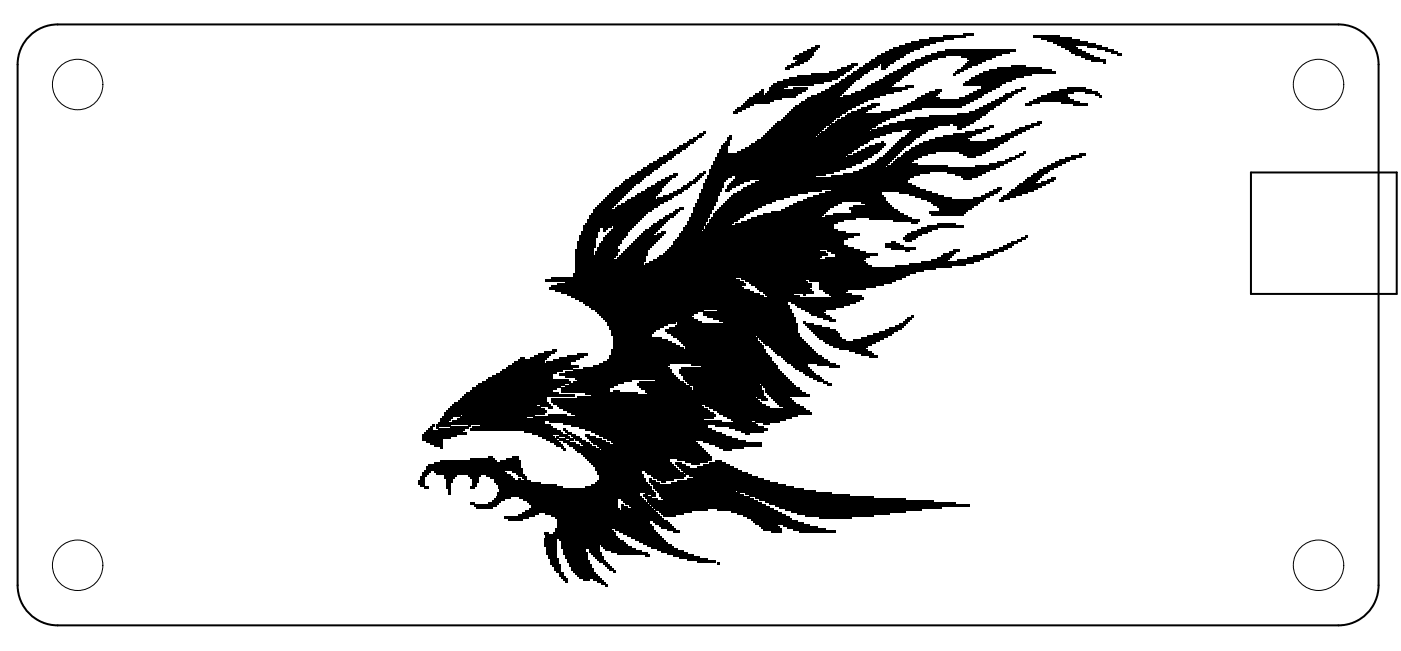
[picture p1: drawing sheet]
<svg xmlns="http://www.w3.org/2000/svg" width="89mm" height="41mm" viewBox="0 0 89 41" stroke-linecap="round" stroke-linejoin="round" font-family="sans-serif">
<g fill="none" stroke="#000" stroke-width=".13">
<path d="M2.1 2.1l.4-.3 .6-.2 .6-.1h81.2a2.54 2.54 0 0 1 2.6 2.6v33a2.54 2.54 0 0 1-2.6 2.5h-81.2a2.54 2.54 0 0 1-2.6-2.5v-33a2.54 2.54 0 0 1 1-2zM34.6 17.8h12.3M34.8 18.3h12.4M35 18.2h12M35 17.7h11.6M35.2 18.4h12.3M35.3 18.1h12M35.6 18.6h12.2M35.9 17.9h11.3M36 18.7h12.2M36.2 18.8h12.2M36.4 17.6h21"/>
<path d="M36.4 17.4h21.3M36.5 18.9h18.3M36.5 17.3h21.6M36.5 17.2h22.1M36.5 17h22.8M36.5 16.9h18.8M36.5 16.8h4.3M36.5 16.7h4.3M36.5 16.5h4.4M36.5 16.4h2.4M36.5 16.3h2.5M36.7 19.1h17.8"/>
<path d="M37 19.2h12.9M37.1 19.3h12.8M37.1 14.2h3.2M37.2 14.1h3.2M37.2 14h3.4M37.4 19.5h12.7M37.4 13.9h3.3M37.4 13.7h3.4M37.5 19.6h12.6M37.5 13.6h3.4M37.6 13.5h3.5M37.6 13.4h3.7"/>
<path d="M37.8 19.7h6.8M37.9 19.8h6.3M38 20h6M39 13.2h2.4M39.2 13.1h2.5M39.4 13h2.4M39.7 12.9h2.4M39.8 12.7h2.5M40.9 16.8h14.1M41.2 16.7h13.7M41.4 16.5h13.4M41.7 16.4h10.3"/>
<path d="M41.8 16.3h10.3M42.1 16.2h10.4M42.2 16h10.2M42.3 15.9h9.7M42.5 15.8h11.6M42.6 15.6h11.2M42.7 15.5h10.8M42.7 15.4h10.8M42.8 15.3h10.7M43 15.1h10.8M43.1 15h11M43.1 14.9h11.4"/>
<path d="M43.2 14.8h10.4M44.6 20h5.7M44.6 19.8h5.6M44.6 14.6h8.5M44.7 14.5h8.2M44.7 14.4h8.2M45 11.1h7.4M45 10.9h7.9M45 10.8h8.3M45.1 10.7h8.5M45.1 10.6h8.9M45.3 13.6h2"/>
<path d="M45.3 10.4h9M45.3 10.3h9.3M45.4 13.5h2.1M45.4 10.2h9.4M45.4 10.1h9.6M45.5 19.7h4.7M45.5 13.4h2.3M45.5 9.9h8.1M45.5 9.8h8.3M45.6 13.2h2.4M45.8 13.1h2.5M45.9 13h2.7"/>
<path d="M46 12.9h2.9M46.1 12.7h3.1M46.3 12.6h3.4M46.4 12.5h3.7M46.5 12.3h4.1M46.6 14.2h6.3M46.6 11.3h11.1M46.6 11.2h5.1M46.8 12.2h4.4M46.8 9.7h7.2M47 17.7h10.2M47 14.1h6.1"/>
<path d="M47 12.1h5.1M47 9.6h7.1M47.2 12h11.1M47.3 17.8h3.8M47.3 9.4h7.1M47.4 14h6.1M47.4 11.8h10.7M47.5 17.9h3.7M47.5 9.3h7M47.5 6.2h2.1M47.7 18.1h3.8M47.7 13.9h6.6"/>
<path d="M47.7 11.7h10.1M47.7 9.2h7.1M47.8 6.1h2.7M47.9 18.2h3.6M47.9 11.6h9.7M47.9 9h7.1M48 18.3h3.3M48 13.7h4.1M48 8.9h7.2M48.2 18.4h3.3M48.2 11.5h9.4M48.3 8.8h7.1"/>
<path d="M48.4 18.6h3.2M48.4 13.6h3.8M48.4 8.7h3.3M48.6 8.5h3.3M48.6 6h2M48.7 18.8h2M48.7 8.4h3.3M48.7 5.9h2.1M48.8 8.3h3.3M48.8 5.7h2.3M48.9 13.5h3.5M48.9 8.2h3.3"/>
<path d="M49.1 8h3.3M49.1 5.4h2.5M49.2 7.9h3.4M49.3 7.8h3.4M49.3 5.2h2.9M49.6 13.4h2.9M49.6 7.6h3.3M49.7 7.5h3.3M49.7 5.1h3M49.8 13.2h2.8M49.8 7.4h3.5M49.9 7.3h3.5"/>
<path d="M50.1 13.1h2.8M50.1 7.1h3.5M50.1 5h3M50.2 19.2h4.1M50.2 7h3.6M50.3 13h2.8M50.3 6.9h3.7M50.5 19.3h3.4M50.5 6.8h3.8M50.6 19.5h2.9M50.6 12.9h2.8M50.6 4.9h2.7"/>
<path d="M50.7 6.6h3.8M50.8 19.6h2.2M50.8 6.5h4M51 12.7h5.2M51.1 6.4h3.9M51.2 12.6h5M51.2 6.2h4.2M51.3 17.8h5.5M51.5 4.7h2M51.6 12.5h4.4M51.9 8.7h3.9M52 18.3h2.9"/>
<path d="M52 18.2h3.5M52 18.1h4M52 17.9h4.6M52 12.3h3.9M52 8.5h4.2M52.1 8.4h4.5M52.4 16.4h2.5M52.4 13.7h5.2M52.4 12.2h3.5M52.4 8.3h2.8M52.5 15.9h2M52.5 8.2h2.8"/>
<path d="M52.6 8h2.9M52.7 16h2.2M52.7 12.1h6M52.7 11.2h5.3M52.7 7.9h3M52.9 13.6h4.4M53 16.3h2.2M53 16.2h2.7M53 7.8h2.9M53.1 7.6h3.1M53.4 7.5h3M53.5 11.1h4.8"/>
<path d="M53.5 6.1h2.3M53.6 7.4h3.2M53.8 7.3h3.3M53.9 13.2h2.8M54 13.5h3.1M54 13.4h2.9M54 6h2.2M54.1 13.1h2.5M54.1 10.9h4.9M54.3 5.9h2.4M54.5 10.8h8.3M54.6 5.7h2.6"/>
<path d="M54.8 10.7h8.4M54.9 5.6h2.7M55.2 13.9h2.6M55.7 8.2h3.5M56 8h3.5M56.3 10.6h3.8M56.4 7.9h3.8M56.8 16.9h3.6M56.9 7.8h4.9M57.1 12.2h2M57.3 6.8h3.7M57.4 7.6h4.5"/>
<path d="M57.6 6.6h3.7M57.7 16.8h3.6M57.7 9.6h5.1M57.8 9.4h5.2M57.8 6.5h3.7M58.1 9.3h5.2M58.1 7.5h4M58.1 6.4h3.7M58.3 9.2h5.1M58.5 16.7h3.3M58.6 9h5.1M58.8 14.4h2.3"/>
<path d="M58.8 12.7h3.6M59 13.5h2.3M59 8.9h2.5M59 7.4h3.3M59.1 13.6h2M59.1 12.9h3M59.1 3.5h4.4M59.2 13h2.8M59.3 8.8h2.1M59.5 13.1h2.3M59.5 3.3h4.5M59.6 13.2h2"/>
<path d="M60 3.2h4.4M60.1 10.9h2.4M61 3.6h2.2M61.1 5.4h2.4M61.3 5.2h2.5M61.5 5.1h2.7M61.6 5h2.8M61.9 4.9h3M62.1 4.7h3.3M62.4 4.6h4.6M62.8 4.5h3.9M63.3 4.3h2.8"/>
<path d="M65.6 6.4h2.5M65.8 6.2h2.1M66.5 2.6h2M66.8 2.7h2.2M67.1 2.8h2.4M67.2 5.7h2.1M79.4 10.9h9.2v7.7h-9.2zM26.8 27.6h2.2M27 27.5h2.6M27.1 29.7h6.1M27.1 29.6h6M27.1 27.3h2.3"/>
<path d="M27.2 29.5h5.9M27.6 29.9h4.4M27.6 29.4h5.5M27.7 30h4.5M27.9 26.8h6.7M28 29.2h3.5M28.2 26.2h6.4M28.4 26.1h6.3M28.5 25.9h6.1M28.6 25.8h5.7M28.7 26.7h5.9M28.7 25.7h5.4"/>
<path d="M28.9 25.6h5.9M29 26.6h15.6M29.1 25.4h5.6M29.2 26.4h4.2M29.2 25.3h5.5M29.4 26.3h4.5M29.4 25.2h5.3M29.5 25h7M29.6 24.9h5.9M29.9 27.2h5.4M29.9 24.8h5.2M30 27.1h5.1"/>
<path d="M30 24.7h5.3M30.3 24.5h5.3M30.4 24.4h5.5M30.5 26.9h4.5M30.6 24.3h5.6M30.9 24.2h5.2M31 24h4.1M31.3 23.9h3.8M31.4 30.5h2.3M31.5 31.4h9.1M31.5 31.3h9.1M31.5 30.6h2.8"/>
<path d="M31.5 23.8h3.6M31.7 31.1h9.7M31.7 31h9.6M31.7 30.9h4M31.7 30.8h3.6M31.8 23.6h3.5M31.9 23.5h3.8M32.2 23.4h4.2M32.3 23.3h4.4M32.6 23.1h3.6M32.9 31.5h7.8M33.2 31.6h6"/>
<path d="M33.3 32.4h8.3M33.3 27.3h2.3M33.4 31.8h5.8M33.6 32.3h5.7M33.6 31.9h5.6M33.7 32.2h5.5M33.7 32h5.5M33.8 26.4h11.5M34.6 34.1h4.6M34.6 33.9h4.4M34.6 32.5h7.1M34.8 26.7h11"/>
<path d="M35 32.7h6.8M35 25.4h13.2M35 25.3h13M35.1 33.8h3.9M35.1 25.6h13.2M35.2 33.7h3.7M35.2 33.6h3.6M35.2 32.8h6.7M35.3 33.4h6.1M35.3 33.3h6M35.3 33.2h5.9M35.3 33h5.9"/>
<path d="M35.3 32.9h6.8M35.3 25.7h9.2M35.5 34.2h3.8M35.5 25.8h9.1M35.5 23.8h7.2M35.6 34.7h2.4M35.6 34.6h2.4M35.6 34.4h4.1M35.6 34.3h3.9M35.6 24.8h3M35.6 24.7h3M35.7 26.8h12.2"/>
<path d="M35.7 25.9h9.2M35.9 24.5h3M35.9 23.9h6.9M35.9 23.6h6.7M36 26.1h9M36.1 24.4h3.1M36.2 26.9h8.7M36.2 26.2h9.1M36.4 24.3h3.1M36.4 23.5h6.2M36.5 26.3h8.9M36.5 24h6.5"/>
<path d="M36.6 28.6h8.1M36.6 25.2h11.3M36.6 24.2h3.4M36.7 27.1h8.2M36.9 28.7h8M37 28.9h8M37 23.4h5.5M37.1 30.9h4.2M37.1 29h8M37.1 27.2h8M37.1 24.9h3.3M37.2 29.1h5.3"/>
<path d="M37.4 29.2h5.1M37.5 30.8h3.7M37.5 29.4h5.1M37.5 27.3h7.9M37.5 25h10.9M37.6 29.5h5.1M37.6 23.3h4.7M37.8 30.6h3.3M37.8 29.7h5.2M37.8 29.6h5M37.8 27.5h8M37.9 30.5h3"/>
<path d="M37.9 30h2.8M37.9 29.9h2.8M37.9 28.2h6.5M38 30.4h2.9M38 30.3h2.8M38 30.1h2.8M38 28.3h6.5M38 27.6h8M38 23.1h4.5M38.1 28.5h6.5M38.1 20.1h5.8M38.3 27.7h8.1"/>
<path d="M38.3 23h10.8M38.3 20.2h5.7M38.4 20.3h5.8M38.5 27.8h8.3M38.5 22.9h10.4M38.5 20.6h3.8M38.5 20.5h4.3M38.6 22.8h10.3M38.6 22.6h10.2M38.6 20.9h3.2M38.6 20.7h3.5M38.8 28h5.3"/>
<path d="M38.8 22.5h9.9M38.8 22.4h9.8M38.8 22.3h9.8M38.8 21.2h2.5M38.8 21.1h2.6M38.8 21h2.8M38.9 28.1h5.3M38.9 22.1h4.4M38.9 22h4.2M38.9 21.9h3.9M38.9 21.7h3.7M38.9 21.6h3.4"/>
<path d="M38.9 21.5h3M38.9 21.4h2.4M39 33.6h2.4M39.3 33.7h2.3M39.4 32.3h2M39.5 33.8h2.2M39.8 33.9h2M40.4 24.4h3.1M40.6 24.5h3.1M40.6 24.3h2.7M40.7 24.7h3.2M40.9 29.9h2.2"/>
<path d="M40.9 24.8h7.5M41.1 31.8h6.9M41.1 30h2.2M41.1 24.9h7.3M41.2 31.9h7.1M41.3 32h7.3M41.3 30.1h2.2M41.4 32.2h7.4M41.4 30.9h8.9M41.4 30.8h8.4M41.6 32.3h3.3M41.6 31h9.4"/>
<path d="M41.7 31.1h4.9M41.8 32.4h2.1M41.8 31.4h5.4M41.8 31.3h5.1M41.9 31.5h5.6M42.1 31.6h5.7M42.2 21h8.4M42.3 21.1h8.3M42.5 20.9h8.1M42.6 30.6h6.7M42.6 21.2h8.1M42.7 21.4h5.2"/>
<path d="M42.8 20.7h7.8M43 30.5h5.8M43 29.1h2.1M43 21.5h5M43 20.6h7.6M43.1 23.6h6.5M43.1 23.5h6.3M43.1 21.6h4.9M43.2 29.7h3.6M43.2 23.8h6.5M43.2 23.4h6.1M43.2 21.7h5"/>
<path d="M43.3 29.9h3.7M43.3 24h6.6M43.3 23.9h6.5M43.3 21.9h5M43.5 30h3.9M43.5 24.2h6.6M43.5 22.1h4.9M43.5 22h4.9M43.6 30.4h4.8M43.6 24.3h6.6M43.7 30.1h4M43.7 24.4h4.5"/>
<path d="M43.9 23.1h5.3M44 30.3h4M44 24.7h4.3M44 24.5h4.3M44.2 29.6h2.3M44.5 23.3h4.8M44.6 28h2.7M44.7 25.7h3.9M44.9 20.1h5.4M45 28.1h3.3M45 25.8h3.8M45.3 25.9h5.8"/>
<path d="M45.3 20.2h5.2M45.4 28.2h2.9M45.4 26.9h2.6M45.5 32.3h3.6M45.5 26.1h5.8M45.6 26.2h5.9M45.6 20.3h4.9M45.9 26.3h4.7M45.9 20.5h4.6M46.1 26.4h4.1M46.3 27.1h2.1M46.4 32.4h2.9"/>
<path d="M46.4 26.6h3.4M46.6 27.2h2.1M46.8 32.5h2.8M46.8 31.1h4.9M47.2 32.7h2.6M47.3 31.3h5.4M47.4 32.8h2.7M47.5 31.4h6.4M47.7 32.9h2.5M47.8 33h2.8M47.9 33.2h3.1M47.9 31.5h7.5"/>
<path d="M48 21.4h2.7M48.2 31.6h9.2M48.2 21.5h2.6M48.3 24.4h2M48.3 21.6h2.7M48.4 24.5h2.1M48.4 21.7h2.7M48.6 31.8h10.6M48.6 24.8h2.2M48.6 24.7h2.1M48.6 21.9h2.6M48.7 24.9h2.4"/>
<path d="M48.8 31.9h11.8M48.8 25h2.5M48.8 22h2.5M48.9 22.1h2.6M49.1 22.3h2.5M49.2 32h12.3M49.2 22.4h2.5M49.3 22.5h2.6M49.4 32.2h10.3M49.6 22.6h2.5M49.7 22.8h2.5M49.8 32.3h8.7"/>
<path d="M49.8 22.9h2.7M49.9 23h2.7M50.2 32.4h7.2M50.3 33.6h2.1M50.6 32.5h5.8M50.7 33.7h2.3M51.1 32.7h4.3M52 32.8h2M52.4 21.7h3.1M52.6 21.9h2.7M52.9 22h2.1"/>
</g>
<g fill="#000">
<path d="M36.5 16.1h1.1v.1h-1.1zM36.5 16h1.1v.1h-1.1zM36.5 15.8h1.1v.2h-1.1zM36.6 15.7h1v.1h-1zM36.6 15.6h1.2v.1h-1.2zM36.6 15.5h1.2v.1h-1.2zM36.6 15.3h1.2v.2h-1.2zM36.7 15.2h1.1v.1h-1.1zM36.7 15.1h1.1v.1h-1.1zM36.7 14.9h1.2v.2h-1.2zM36.9 14.8h1v.1h-1zM36.9 14.7h1v.1h-1z"/>
<path d="M37 14.6h1v.1h-1zM37 14.4h1v.2h-1zM37 14.3h1.8v.1h-1.8zM37.8 16.1h1.4v.1h-1.4zM37.8 16h1.4v.1h-1.4zM37.8 13.2h1v.1h-1zM37.9 15.8h1.4v.2h-1.4zM37.9 15.7h1.3v.1h-1.3zM37.9 13h1v.2h-1zM38 15.6h1.2v.1h-1.2zM38 15.5h1.3v.1h-1.3zM38 12.9h1v.1h-1z"/>
<path d="M38.1 15.3h1.3v.2h-1.3zM38.1 12.8h1.1v.1h-1.1zM38.3 15.2h1.1v.1h-1.1zM38.3 15.1h1.2v.1h-1.2zM38.3 14.6h.1v.1h-.1zM38.3 14.4h.2v.2h-.2zM38.3 12.7h1v.1h-1zM38.4 14.9h1.3v.2h-1.3zM38.4 12.5h1v.2h-1zM38.5 14.8h1.3v.1h-1.3zM38.5 12.4h1v.1h-1zM38.6 14.7h1.2v.1h-1.2z"/>
<path d="M38.6 12.3h1.1v.1h-1.1zM38.8 14.6h1.1v.1h-1.1zM38.8 12.2h1v.1h-1zM38.9 14.4h1.1v.2h-1.1zM38.9 14.3h1.3v.1h-1.3zM38.9 12h1v.2h-1zM39 11.9h1v.1h-1zM39.2 16.3h1.7v.2h-1.7zM39.3 16.2h1.6v.1h-1.6zM39.3 11.8h.9v.1h-.9zM39.4 16.1h1.7v.1h-1.7zM39.4 11.6h.9v.2h-.9z"/>
<path d="M39.5 16h1.6v.1h-1.6zM39.5 11.5h1.1v.1h-1.1zM39.7 15.8h1.4v.2h-1.4zM39.7 11.4h1v.1h-1zM39.8 15.7h1.4v.1h-1.4zM39.9 15.6h1.4v.1h-1.4zM39.9 11.3h.9v.1h-.9zM40 15.5h1.4v.1h-1.4zM40 12.5h1.6v.2h-1.6zM40 11.1h.9v.2h-.9zM40.2 15.3h1.4v.2h-1.4zM40.3 15.2h1.4v.1h-1.4z"/>
<path d="M40.3 12.4h1.3v.1h-1.3zM40.3 11h.9v.1h-.9zM40.4 15.1h1.4v.1h-1.4zM40.4 12.3h1.3v.1h-1.3zM40.4 10.9h.9v.1h-.9zM40.6 14.9h1.3v.2h-1.3zM40.7 14.8h.7v.1h-.7zM40.7 12.2h1.1v.1h-1.1zM40.7 10.8h.7v.1h-.7zM40.8 14.7h.8v.1h-.8zM40.8 10.6h.9v.2h-.9zM40.9 14.6h.8v.1h-.8z"/>
<path d="M40.9 12h1v.2h-1zM41.1 11.9h.8v.1h-.8zM41.1 10.5h.7v.1h-.7zM41.2 14.4h.6v.2h-.6zM41.2 10.4h.7v.1h-.7zM41.3 14.3h.6v.1h-.6zM41.3 11.8h.8v.1h-.8zM41.4 14.2h.7v.1h-.7zM41.4 10.2h.8v.2h-.8zM41.6 11.6h.6v.2h-.6zM41.7 14.8h.4v.1h-.4zM41.7 14.1h.5v.1h-.5z"/>
<path d="M41.7 12.5h.9v.2h-.9zM41.7 11.5h.6v.1h-.6zM41.7 10.1h.6v.1h-.6zM41.8 13.9h.5v.2h-.5zM41.8 10h.8v.1h-.8zM41.9 14.7h.3v.1h-.3zM41.9 11.4h.6v.1h-.6zM42.1 13.8h.4v.1h-.4zM42.1 12.4h.6v.1h-.6zM42.1 9.9h.6v.1h-.6zM42.2 13.7h.5v.1h-.5zM42.2 11.3h.4v.1h-.4z"/>
<path d="M42.3 9.7h.5v.2h-.5zM42.5 13.6h.3v.1h-.3zM42.5 12.3h.5v.1h-.5zM42.5 11.1h.3v.2h-.3zM42.5 9.6h.6v.1h-.6zM42.7 13.4h.3v.2h-.3zM42.7 12.2h.5v.1h-.5zM42.7 11h.3v.1h-.3zM42.7 9.5h.5v.1h-.5zM42.8 13.3h.3v.1h-.3zM43 12h.3v.2h-.3zM43 9.4h.5v.1h-.5z"/>
<path d="M43.1 13.2h.2v.1h-.2zM43.1 9.2h.5v.2h-.5zM43.2 11.9h.4v.1h-.4zM43.3 14.6h1.2v.1h-1.2zM43.3 14.4h1.3v.2h-1.3zM43.3 11.8h.4v.1h-.4zM43.3 9.1h.4v.1h-.4zM43.5 14.3h1.1v.1h-1.1zM43.6 14.2h1.1v.1h-1.1zM43.6 14.1h1.1v.1h-1.1zM43.6 11.6h.3v.2h-.3zM43.6 9h.4v.1h-.4z"/>
<path d="M43.7 13.9h1.2v.2h-1.2zM43.7 13.8h1.2v.1h-1.2zM43.7 11.5h.4v.1h-.4zM43.7 8.9h.4v.1h-.4zM43.9 13.7h1.1v.1h-1.1zM43.9 13.6h1.1v.1h-1.1zM44 13.4h1.1v.2h-1.1zM44 13.3h1.1v.1h-1.1zM44 13.2h1.3v.1h-1.3zM44 11.4h.2v.1h-.2zM44 8.7h.2v.2h-.2zM44.1 13h1.2v.2h-1.2z"/>
<path d="M44.1 12.9h1.3v.1h-1.3zM44.1 11.3h.3v.1h-.3zM44.2 12.8h1.2v.1h-1.2zM44.2 12.7h1.3v.1h-1.3zM44.2 11.1h.3v.2h-.3zM44.2 8.6h.3v.1h-.3zM44.4 12.5h1.1v.2h-1.1zM44.4 12.4h1.1v.1h-1.1zM44.4 12.3h1.2v.1h-1.2zM44.4 11h.2v.1h-.2zM44.4 8.5h.2v.1h-.2zM44.5 12.2h1.1v.1h-1.1z"/>
<path d="M44.5 12h1.3v.2h-1.3zM44.6 11.9h1.2v.1h-1.2zM44.6 11.8h1.3v.1h-1.3zM44.6 11.6h1.3v.2h-1.3zM44.6 10.9h.1v.1h-.1zM44.6 8.3h.1v.2h-.1zM44.7 11.5h1.2v.1h-1.2zM44.7 11.4h1.3v.1h-1.3zM44.9 14.2h1.5v.1h-1.5zM44.9 11.3h1.2v.1h-1.2zM44.9 11.1h1.5v.2h-1.5zM45 14.1h1.5v.1h-1.5z"/>
<path d="M45 13.9h1.8v.2h-1.8zM45.1 13.8h1.8v.1h-1.8zM45.3 13.7h1.9v.1h-1.9zM45.6 9.6h.5v.1h-.5zM45.6 9.5h.5v.1h-.5zM45.8 9.4h.3v.1h-.3zM45.8 9.2h.3v.2h-.3zM45.9 9.1h.4v.1h-.4zM46 12h.3v.2h-.3zM46 9h.3v.1h-.3zM46.1 11.9h.3v.1h-.3zM46.1 11.8h.5v.1h-.5z"/>
<path d="M46.1 8.9h.2v.1h-.2zM46.1 8.7h.3v.2h-.3zM46.3 11.6h.6v.2h-.6zM46.3 8.6h.1v.1h-.1zM46.4 11.5h.8v.1h-.8zM46.5 11.4h1v.1h-1zM46.5 7.1h.3v.1h-.3zM46.6 6.9h.4v.2h-.4zM46.8 6.8h.5v.1h-.5zM47 6.7h.5v.1h-.5zM47.2 6.6h.6v.1h-.6zM47.3 6.4h1.5v.2h-1.5z"/>
<path d="M47.4 6.3h1.7v.1h-1.7zM47.9 5.9h.5v.2h-.5zM48.2 5.8h.2v.1h-.2zM48.3 5.7h.1v.1h-.1zM48.6 18.6h1.7v.2h-1.7zM48.8 5.5h.9v.2h-.9zM48.9 5.4h1v.1h-1zM49.8 4.3h.3v.1h-.3zM49.9 4.2h.4v.1h-.4zM50.2 4h.5v.2h-.5zM50.3 5.5h.9v.2h-.9zM50.3 3.6h1v.2h-1z"/>
<path d="M50.5 3.9h.5v.1h-.5zM50.5 3.5h1v.1h-1zM50.6 3.8h.6v.1h-.6zM50.7 3.4h.9v.1h-.9zM51 18.6h.1v.2h-.1zM51 3.3h.6v.1h-.6zM51.1 19.6h1.3v.2h-1.3zM51.2 3.1h.5v.2h-.5zM51.3 19.8h.9v.1h-.9zM51.5 6.1h1.8v.1h-1.8zM51.5 3h.4v.1h-.4zM51.7 2.9h.3v.1h-.3z"/>
<path d="M51.9 5.9h1.5v.2h-1.5zM52.1 5.8h1.4v.1h-1.4zM52.2 18.4h1.6v.1h-1.6zM52.4 18.5h1.2v.1h-1.2zM52.4 5.7h1.2v.1h-1.2zM52.6 18.6h1.4v.2h-1.4zM52.6 5.5h1.2v.2h-1.2zM52.6 4.5h1v.2h-1zM52.7 18.8h1.9v.1h-1.9zM52.7 5.4h1.2v.1h-1.2zM53 5.3h1v.1h-1zM53.1 4.4h.8v.1h-.8z"/>
<path d="M53.3 5.2h.8v.1h-.8zM53.4 5h.9v.2h-.9zM53.4 4.3h.6v.1h-.6zM53.6 4.9h.9v.1h-.9zM53.8 9.9h1.5v.1h-1.5zM53.8 4.8h.8v.1h-.8zM53.8 4.2h.3v.1h-.3zM54 7.1h.9v.1h-.9zM54 4.7h.8v.1h-.8zM54 4h.4v.2h-.4zM54.1 9.7h1.3v.2h-1.3zM54.1 4.5h.9v.2h-.9z"/>
<path d="M54.4 9.6h1.3v.1h-1.3zM54.4 6.9h.6v.2h-.6zM54.4 4.4h.8v.1h-.8zM54.5 4.3h.9v.1h-.9zM54.6 12.8h1.7v.1h-1.7zM54.6 9.5h1.2v.1h-1.2zM54.6 6.8h.7v.1h-.7zM54.8 4.2h.9v.1h-.9zM54.9 12.9h1.5v.1h-1.5zM54.9 9.4h1v.1h-1zM54.9 4h.9v.2h-.9zM55 10.5h1.2v.1h-1.2z"/>
<path d="M55 6.7h.5v.1h-.5zM55 5.4h1.6v.1h-1.6zM55.2 9.2h.8v.2h-.8zM55.2 3.9h1.5v.1h-1.5zM55.3 10.4h1v.1h-1zM55.3 8.2h1.9v.1h-1.9zM55.3 6.6h.5v.1h-.5zM55.3 5.3h1.4v.1h-1.4zM55.3 3.8h1.5v.1h-1.5zM55.5 10.2h.9v.2h-.9zM55.5 9.1h.7v.1h-.7zM55.5 5.2h1.3v.1h-1.3z"/>
<path d="M55.5 3.6h1.6v.2h-1.6zM55.7 10.1h.9v.1h-.9zM55.7 3.5h1.6v.1h-1.6zM55.8 10h.9v.1h-.9zM55.8 5h1.3v.2h-1.3zM55.9 9h.1v.1h-.1zM55.9 7.1h1.5v.1h-1.5zM55.9 4.3h.3v.1h-.3zM55.9 4.2h.4v.1h-.4zM55.9 4h.5v.2h-.5zM55.9 3.4h1.5v.1h-1.5zM56 9.9h.8v.1h-.8z"/>
<path d="M56 4.9h1.2v.1h-1.2zM56.2 15.6h1.1v.1h-1.1zM56.2 15.5h.9v.1h-.9zM56.2 9.7h.7v.2h-.7zM56.2 4.8h1.1v.1h-1.1zM56.2 3.3h1.5v.1h-1.5zM56.3 9.6h.8v.1h-.8zM56.4 9.5h.8v.1h-.8zM56.4 4.7h1.2v.1h-1.2zM56.4 3.1h1.6v.2h-1.6zM56.6 15.7h1.5v.1h-1.5zM56.6 15.3h.2v.2h-.2z"/>
<path d="M56.6 10.4h1.6v.1h-1.6zM56.6 9.4h.7v.1h-.7zM56.6 6.9h1.2v.2h-1.2zM56.7 13.9h1.6v.2h-1.6zM56.7 10.2h1.1v.2h-1.1zM56.7 9.2h.7v.2h-.7zM56.7 4.5h1v.2h-1zM56.7 3h1.6v.1h-1.6zM56.8 10.1h1.2v.1h-1.2zM56.8 9.1h.9v.1h-.9zM56.9 10h1.3v.1h-1.3zM56.9 9h.9v.1h-.9z"/>
<path d="M56.9 4.4h1.1v.1h-1.1zM57.1 8.9h.9v.1h-.9zM57.1 6.8h1.4v.1h-1.4zM57.1 2.9h1.5v.1h-1.5zM57.2 9.9h1.3v.1h-1.3zM57.2 8.7h.9v.2h-.9zM57.2 4.3h.9v.1h-.9zM57.3 15.1h.8v.1h-.8zM57.3 9.7h1.5v.2h-1.5zM57.3 4.2h1v.1h-1zM57.4 15.8h.3v.2h-.3zM57.4 15.2h.4v.1h-.4z"/>
<path d="M57.4 14.9h.8v.2h-.8zM57.4 9.6h1.9v.1h-1.9zM57.4 8.6h.9v.1h-.9zM57.4 5.4h.6v.1h-.6zM57.4 2.8h1.6v.1h-1.6zM57.6 14.8h.9v.1h-.9zM57.6 8.5h.9v.1h-.9zM57.6 4h1v.2h-1zM57.7 12.3h1.8v.1h-1.8zM57.7 8.3h1v.2h-1zM57.8 14.7h1v.1h-1zM57.8 14.1h.4v.1h-.4z"/>
<path d="M57.8 8.2h1v.1h-1zM57.8 3.9h1v.1h-1zM57.8 2.6h1.5v.2h-1.5zM58.1 12.4h1.8v.1h-1.8zM58.1 3.8h1v.1h-1zM58.2 14.6h.9v.1h-.9zM58.2 6.2h1.4v.1h-1.4zM58.3 2.5h1.6v.1h-1.6zM58.5 14.4h1v.2h-1zM58.5 12.5h1.9v.2h-1.9zM58.5 6.1h.8v.1h-.8zM58.5 3.6h1v.2h-1z"/>
<path d="M58.7 5.9h.8v.2h-.8zM58.7 3.5h1.3v.1h-1.3zM59 5.8h.6v.1h-.6zM59 2.4h1.5v.1h-1.5zM59.1 16.5h1v.1h-1zM59.3 5.7h.4v.1h-.4zM59.5 16.3h.7v.2h-.7zM59.5 14.2h1.1v.1h-1.1zM59.6 13.3h1.8v.1h-1.8zM59.7 16.2h.7v.1h-.7zM59.9 16.1h.6v.1h-.6zM59.9 8.6h1.7v.1h-1.7z"/>
<path d="M59.9 2.2h1.4v.2h-1.4zM60.2 16h.4v.1h-.4zM60.5 15.8h.4v.2h-.4zM60.5 8.5h1.4v.1h-1.4zM60.5 7.8h1v.2h-1zM60.5 4.7h.1v.1h-.1zM60.6 11h1.7v.1h-1.7zM60.6 4.5h.3v.2h-.3zM60.7 16.5h1.4v.1h-1.4zM60.7 8.1h.3v.1h-.3zM60.7 8h.6v.1h-.6zM60.7 7.2h1.8v.1h-1.8z"/>
<path d="M60.7 4.4h.4v.1h-.4zM60.9 9.6h1.6v.1h-1.6zM60.9 6.2h1.1v.1h-1.1zM61 11.1h1v.2h-1zM61 4.3h.4v.1h-.4zM61.1 11.3h.5v.1h-.5zM61.1 9.7h1.2v.2h-1.2zM61.1 4.2h.5v.1h-.5zM61.1 2.1h.7v.1h-.7zM61.3 8.3h1v.2h-1zM61.3 6.1h1v.1h-1zM61.3 4h.7v.2h-.7z"/>
<path d="M61.4 16.3h1v.2h-1zM61.4 9.9h.5v.1h-.5zM61.4 3.9h.9v.1h-.9zM61.4 3.6h1.5v.2h-1.5zM61.5 7.1h1.1v.1h-1.1zM61.5 5.9h.9v.2h-.9zM61.5 3.8h1v.1h-1zM61.8 16.2h1v.1h-1zM61.8 12.5h.7v.2h-.7zM61.8 5.8h.8v.1h-.8zM61.9 10.5h1.5v.1h-1.5zM61.9 8.2h.6v.1h-.6z"/>
<path d="M61.9 6.9h.9v.2h-.9zM62 5.7h.9v.1h-.9zM62.1 6.8h.9v.1h-.9zM62.3 16.1h.7v.1h-.7zM62.3 12.4h.5v.1h-.5zM62.3 5.5h.9v.2h-.9zM62.3 5.4h1.1v.1h-1.1zM62.4 8.1h.4v.1h-.4zM62.4 6.7h.8v.1h-.8zM62.5 12.3h.5v.1h-.5zM62.6 16h.7v.1h-.7zM62.6 8.9h1.3v.1h-1.3z"/>
<path d="M62.6 6.6h.8v.1h-.8zM62.8 12.2h.5v.1h-.5zM62.8 10.4h.9v.1h-.9zM62.8 8h.2v.1h-.2zM62.9 6.4h.6v.2h-.6zM63 15.8h.7v.2h-.7zM63 12h.4v.2h-.4zM63.2 8.7h.8v.2h-.8zM63.2 6.3h.6v.1h-.6zM63.3 11.9h.2v.1h-.2zM63.3 10.2h.6v.2h-.6zM63.4 15.7h.5v.1h-.5z"/>
<path d="M63.4 12.7h.3v.1h-.3zM63.4 6.2h.5v.1h-.5zM63.5 12.5h.5v.2h-.5zM63.5 8.6h.8v.1h-.8zM63.7 15.6h.5v.1h-.5zM63.7 12.4h.7v.1h-.7zM63.7 6.1h.5v.1h-.5zM63.8 10.1h.4v.1h-.4zM63.8 8.5h.8v.1h-.8zM63.8 5.9h.5v.2h-.5zM63.9 15.5h.4v.1h-.4zM63.9 12.3h.9v.1h-.9z"/>
<path d="M64 12.2h1.2v.1h-1.2zM64 10h.4v.1h-.4zM64.2 15.3h.4v.2h-.4zM64.2 12h1.4v.2h-1.4zM64.2 8.3h.6v.2h-.6zM64.2 5.8h.4v.1h-.4zM64.2 4.2h.9v.1h-.9zM64.4 11.9h1.4v.1h-1.4zM64.4 9.9h.3v.1h-.3zM64.4 8.2h.7v.1h-.7zM64.4 5.7h.4v.1h-.4zM64.6 15.2h.2v.1h-.2z"/>
<path d="M64.6 11.8h1.5v.1h-1.5zM64.7 11.6h1.6v.2h-1.6zM64.7 9.7h.2v.2h-.2zM64.7 8.1h.6v.1h-.6zM64.8 15.1h.3v.1h-.3zM64.8 5.5h.3v.2h-.3zM64.9 11.5h.8v.1h-.8zM64.9 9.6h.2v.1h-.2zM65.1 14.9h.1v.2h-.1zM65.1 11.4h.7v.1h-.7zM65.1 8h.5v.1h-.5zM65.1 6.6h.3v.1h-.3z"/>
<path d="M65.2 11.3h.8v.1h-.8zM65.3 6.4h.7v.2h-.7zM65.4 11.1h.7v.2h-.7zM65.4 7.8h.6v.2h-.6zM65.6 11h.6v.1h-.6zM65.6 2.2h1.6v.2h-1.6zM65.8 10.9h.7v.1h-.7zM65.8 7.7h.3v.1h-.3zM66 10.8h.6v.1h-.6zM66.1 11.5h.5v.1h-.5zM66.1 6.1h1.6v.1h-1.6zM66.1 2.4h1.9v.1h-1.9z"/>
<path d="M66.2 10.6h.6v.2h-.6zM66.5 11.4h.3v.1h-.3zM66.5 10.5h.6v.1h-.6zM66.5 5.9h1.2v.2h-1.2zM66.7 11.3h.3v.1h-.3zM66.7 10.4h.6v.1h-.6zM66.7 5.8h1.4v.1h-1.4zM67 10.2h.6v.2h-.6zM67.2 10.1h.7v.1h-.7zM67.3 6.4h1.2v.2h-1.2zM67.3 2.9h.9v.1h-.9zM67.6 10h.6v.1h-.6z"/>
<path d="M67.6 3h.8v.1h-.8zM67.7 5.5h1.2v.2h-1.2zM67.9 3.1h.7v.2h-.7zM68 9.9h.6v.1h-.6zM68 3.3h.9v.1h-.9zM68.1 6.6h.9v.1h-.9zM68.2 3.4h.9v.1h-.9zM68.5 9.7h.4v.2h-.4zM68.6 3.5h.8v.1h-.8zM68.9 5.8h.7v.1h-.7zM68.9 3.6h.9v.2h-.9zM69 2.9h.9v.1h-.9z"/>
<path d="M69.3 3.8h.8v.1h-.8zM69.5 5.9h.3v.2h-.3zM69.6 3h.7v.1h-.7zM69.8 6.1h.1v.1h-.1zM70 3.9h.1v.1h-.1zM70.1 3.1h.6v.2h-.6zM70.5 3.3h.4v.1h-.4zM70.9 3.4h.3v.1h-.3zM26.6 30.6h.4v.1h-.4zM26.6 30.4h.4v.2h-.4zM26.7 30.7h.3v.1h-.3zM26.7 30.3h.3v.1h-.3z"/>
<path d="M26.7 30.2h.3v.1h-.3zM26.8 30.1h.3v.1h-.3zM26.8 29.9h.4v.2h-.4zM26.8 27.8h1.3v.1h-1.3zM26.8 27.6h1.8v.2h-1.8zM27 30.8h.2v.1h-.2zM27 29.8h.3v.1h-.3zM27.1 27.9h1v.1h-1zM27.2 27.1h.3v.2h-.3zM27.3 28h.8v.2h-.8zM27.3 27h.2v.1h-.2zM27.5 26.9h.1v.1h-.1z"/>
<path d="M27.6 28.2h.5v.1h-.5zM27.7 27h.2v.1h-.2zM27.7 26.9h.9v.1h-.9zM27.9 27.1h1.6v.2h-1.6zM28 28.3h.1v.1h-.1zM28 26.6h.5v.2h-.5zM28 26.5h.6v.1h-.6zM28.1 26.4h.6v.1h-.6zM28.2 30.2h.7v.1h-.7zM28.2 30.1h.8v.1h-.8zM28.2 26.3h1v.1h-1zM28.4 30.8h.2v.1h-.2z"/>
<path d="M28.4 30.7h.2v.1h-.2zM28.4 30.6h.2v.1h-.2zM28.4 30.4h.3v.2h-.3zM28.4 30.3h.3v.1h-.3zM28.5 31.2h.1v.1h-.1zM28.5 31.1h.1v.1h-.1zM28.5 30.9h.1v.2h-.1zM28.6 27h1.2v.1h-1.2zM29.8 30.1h.7v.1h-.7zM29.8 26.9h.1v.1h-.1zM29.9 31.8h.2v.2h-.2zM29.9 30.8h.2v.1h-.2z"/>
<path d="M29.9 30.2h.5v.1h-.5zM29.9 29h1.5v.2h-1.5zM30 30.7h.3v.1h-.3zM30 30.6h.3v.1h-.3zM30 30.4h.4v.2h-.4zM30 30.3h.4v.1h-.4zM30.1 32h1.4v.1h-1.4zM30.3 32.1h1v.1h-1zM30.9 30.1h1.5v.1h-1.5zM31 31.8h.7v.2h-.7zM31 28.9h.3v.1h-.3zM31.2 30.2h1.4v.1h-1.4z"/>
<path d="M31.3 31.7h.5v.1h-.5zM31.4 31.6h.6v.1h-.6zM31.4 30.3h1.3v.1h-1.3zM31.5 31.5h.9v.1h-.9zM31.8 29.2h1.3v.1h-1.3zM32 32.7h1.6v.2h-1.6zM32.2 29h.7v.2h-.7zM32.3 32.9h.9v.1h-.9zM32.6 29.8h.6v.1h-.6zM32.6 28.9h.3v.1h-.3zM32.7 22.9h1.9v.2h-1.9zM32.8 29.9h.4v.2h-.4z"/>
<path d="M32.9 32.6h1v.1h-1zM32.9 30.3h.2v.1h-.2zM32.9 30.1h.4v.1h-.4zM32.9 22.8h1.7v.1h-1.7zM33.1 22.7h.2v.1h-.2zM33.2 32.5h1v.1h-1zM33.2 30.2h.2v.1h-.2zM33.3 30.3h.1v.1h-.1zM33.7 22.7h1v.1h-1zM33.8 27.4h1.9v.1h-1.9zM33.9 22.6h.9v.1h-.9zM34.2 27.5h.9v.1h-.9z"/>
<path d="M34.2 22.4h.8v.2h-.8zM34.3 25.6h.7v.1h-.7zM34.5 27.6h.7v.2h-.7zM34.6 34.5h.7v.1h-.7zM34.6 34.4h.7v.1h-.7zM34.6 34.3h.7v.1h-.7zM34.6 34.1h.7v.2h-.7zM34.6 33.7h.2v.2h-.2zM34.6 22.3h.6v.1h-.6zM34.7 35h.6v.1h-.6zM34.7 34.9h.6v.1h-.6zM34.7 34.8h.6v.1h-.6z"/>
<path d="M34.7 34.6h.6v.2h-.6zM34.7 27.8h.6v.1h-.6zM34.7 22.9h1.5v.2h-1.5zM34.8 35.3h.5v.1h-.5zM34.8 35.1h.5v.2h-.5zM34.8 26.3h1.2v.1h-1.2zM34.8 25.7h.3v.2h-.3zM35 35.6h.5v.2h-.5zM35 35.5h.5v.1h-.5zM35 35.4h.5v.1h-.5zM35 27.9h.5v.1h-.5zM35.1 35.8h.5v.1h-.5z"/>
<path d="M35.1 22.8h1.4v.1h-1.4zM35.1 22.2h.2v.1h-.2zM35.2 36h.4v.2h-.4zM35.2 35.9h.4v.1h-.4zM35.2 28h.4v.2h-.4zM35.3 36.2h.3v.1h-.3zM35.3 28.2h.4v.1h-.4zM35.3 27.6h.2v.2h-.2zM35.5 36.4h.2v.1h-.2zM35.5 36.3h.2v.1h-.2zM35.5 27.8h.4v.1h-.4zM35.5 27.5h.5v.1h-.5z"/>
<path d="M35.5 22.7h1.2v.1h-1.2zM35.6 36.5h.3v.2h-.3zM35.6 28.3h.1v.1h-.1zM35.7 36.7h.3v.1h-.3zM35.7 35h1.5v.1h-1.5zM35.7 34.9h1.4v.1h-1.4zM35.7 34.8h1.4v.1h-1.4zM35.7 28.4h.2v.1h-.2zM35.7 27.9h.4v.1h-.4zM35.7 27.1h.2v.2h-.2zM35.9 36.8h.1v.1h-.1zM35.9 35.3h1.3v.1h-1.3z"/>
<path d="M35.9 35.1h1.3v.2h-1.3zM35.9 27.6h.2v.2h-.2zM35.9 27.3h.1v.1h-.1zM36 35.5h1.4v.1h-1.4zM36 35.4h1.2v.1h-1.2zM36 28h.5v.2h-.5zM36 27.4h.2v.1h-.2zM36 22.6h1v.1h-1zM36.1 35.8h1.4v.1h-1.4zM36.1 35.6h1.3v.2h-1.3zM36.1 28.2h.6v.1h-.6zM36.1 27.8h.3v.1h-.3z"/>
<path d="M36.2 36h1.4v.2h-1.4zM36.2 35.9h1.3v.1h-1.3zM36.2 27.5h.3v.1h-.3zM36.4 36.2h1.2v.1h-1.2zM36.4 28.3h1.4v.1h-1.4zM36.4 27.6h.3v.2h-.3zM36.5 36.3h1.3v.1h-1.3zM36.5 28.4h1.5v.1h-1.5zM36.5 27.8h.4v.1h-.4zM36.6 36.4h1.3v.1h-1.3zM36.6 22.4h.6v.2h-.6zM36.7 36.5h1.3v.2h-1.3z"/>
<path d="M36.7 27.9h.4v.1h-.4zM36.9 28h.5v.2h-.5zM37 36.7h.4v.1h-.4zM37 28.2h.5v.1h-.5zM37.1 27.5h.3v.1h-.3zM37.2 27.6h.6v.2h-.6zM37.4 34.9h.6v.1h-.6zM37.4 34.8h.6v.1h-.6zM37.4 27.8h.7v.1h-.7zM37.5 35h.6v.1h-.6zM37.5 27.9h.9v.1h-.9zM37.6 36.7h.5v.1h-.5z"/>
<path d="M37.6 35.1h.5v.2h-.5zM37.6 28h1v.2h-1zM37.8 35.3h.5v.1h-.5zM37.9 36.8h.4v.1h-.4zM37.9 35.4h.4v.1h-.4zM38 35.5h.4v.1h-.4zM38.1 36.9h.3v.1h-.3zM38.1 34.5h1.7v.1h-1.7zM38.3 35.6h.2v.2h-.2zM38.3 34.6h1.7v.2h-1.7zM38.4 37h.1v.2h-.1zM38.4 35.8h.2v.1h-.2z"/>
<path d="M38.4 34.8h1.9v.1h-1.9zM38.5 35.9h.3v.1h-.3zM38.6 36h.3v.2h-.3zM38.8 34.9h1.9v.1h-1.9zM38.9 36.2h.1v.1h-.1zM38.9 24.7h.4v.2h-.4zM39.2 35h1.9v.1h-1.9zM39.4 32.1h.4v.1h-.4zM39.4 32h.1v.1h-.1zM39.4 31.6h1.4v.1h-1.4zM39.5 31.7h1.4v.1h-1.4zM39.7 31.8h1.4v.2h-1.4z"/>
<path d="M39.9 32h1.3v.1h-1.3zM40 34h1.9v.1h-1.9zM40 32.1h1.3v.1h-1.3zM40.3 34.1h1.8v.2h-1.8zM40.6 34.3h1.6v.1h-1.6zM40.8 34.4h1.5v.1h-1.5zM40.8 31.3h.3v.2h-.3zM40.9 35.1h.3v.2h-.3zM40.9 31.5h.4v.1h-.4zM40.9 31.2h.7v.1h-.7zM41.1 34.5h1.5v.1h-1.5zM41.1 31.6h.6v.1h-.6z"/>
<path d="M41.2 30.4h.4v.2h-.4zM41.2 30.3h.1v.1h-.1zM41.3 34.6h1.4v.2h-1.4zM41.3 31.3h.3v.2h-.3zM41.3 30.6h.5v.1h-.5zM41.4 33h.9v.1h-.9zM41.4 30.2h1.9v.1h-1.9zM41.6 33.1h.9v.1h-.9zM41.6 24.1h1.5v.1h-1.5zM41.7 34.8h1.3v.1h-1.3zM41.7 30.3h1v.1h-1zM41.8 33.2h.8v.2h-.8z"/>
<path d="M41.9 34.9h1.4v.1h-1.4zM41.9 33.4h.8v.1h-.8zM41.9 32.5h1.4v.1h-1.4zM41.9 30.4h.3v.2h-.3zM42.1 32.6h.7v.1h-.7zM42.3 35h1.3v.1h-1.3zM42.3 33.5h.5v.1h-.5zM42.7 35.1h1.3v.2h-1.3zM42.7 33.6h.4v.1h-.4zM42.8 29.3h.4v.1h-.4zM43 29.4h.5v.2h-.5zM43 20.4h1.5v.1h-1.5z"/>
<path d="M43.1 35.3h1.3v.1h-1.3zM43.1 29.6h.6v.1h-.6zM43.5 29.2h1.4v.1h-1.4zM43.6 35.4h1.3v.1h-1.3zM43.9 29.3h.5v.1h-.5zM44.2 35.5h1.2v.1h-1.2zM44.6 29.4h1.7v.2h-1.7zM45 29.3h1v.1h-1zM45.4 29.2h.4v.1h-.4zM45.5 35.6h.1v.2h-.1zM45.6 28.3h1.6v.1h-1.6zM45.9 28.4h.5v.1h-.5z"/>
<path d="M46.5 26.6h1.2v.2h-1.2zM47 27.3h1.4v.1h-1.4zM47.3 27.4h.2v.1h-.2zM47.9 26.6h1.5v.2h-1.5zM48 25.1h.6v.1h-.6zM48.2 33.2h1.1v.2h-1.1zM48.3 33.4h1.1v.1h-1.1zM48.3 25.2h.4v.2h-.4zM48.4 33.5h1.2v.1h-1.2zM48.4 26.8h.4v.1h-.4zM48.9 33.6h.7v.1h-.7zM48.9 25.1h1.2v.1h-1.2z"/>
<path d="M49.1 25.2h1.1v.2h-1.1zM49.2 25.4h1.1v.1h-1.1zM49.3 25.5h1.2v.1h-1.2zM49.4 25.6h1.3v.1h-1.3zM49.7 33.2h1.6v.2h-1.6zM49.7 25.7h1.3v.2h-1.3zM49.9 33.4h2v.1h-2zM50.2 23.1h1v.1h-1zM50.3 23.2h.9v.1h-.9zM50.5 23.3h.8v.2h-.8zM50.7 23.5h.8v.1h-.8zM51 23.6h.6v.1h-.6z"/>
<path d="M51 20.4h.1v.1h-.1zM51.1 23.7h.6v.1h-.6zM51.1 20.5h.5v.2h-.5zM51.2 20.7h.9v.1h-.9zM51.3 23.8h.7v.2h-.7zM51.3 20.8h1.3v.1h-1.3zM51.5 20.9h1.5v.1h-1.5zM51.5 19.9h.9v.1h-.9zM51.6 24h.5v.1h-.5zM51.6 21h1.5v.2h-1.5zM51.7 21.2h1.6v.1h-1.6zM51.9 24.1h.3v.1h-.3z"/>
<path d="M51.9 23.1h1.1v.1h-1.1zM51.9 21.3h1.4v.1h-1.4zM51.9 20h.7v.2h-.7zM52 21.4h1.4v.2h-1.4zM52.2 24.2h.3v.1h-.3zM52.2 21.6h1.4v.1h-1.4zM52.2 20.2h.5v.1h-.5zM52.5 24.3h.2v.2h-.2zM52.6 23.2h.7v.1h-.7zM52.6 20.3h.4v.1h-.4zM53.3 22.1h1.6v.1h-1.6zM53.9 22.2h1.1v.1h-1.1z"/>
<path d="M54.1 21.6h1.7v.1h-1.7zM54.3 22.3h1v.1h-1zM54.6 22.4h.8v.2h-.8zM54.6 21.4h1.4v.2h-1.4zM55 21.3h1.3v.1h-1.3zM55.2 22.6h.5v.1h-.5zM55.4 21.2h1.2v.1h-1.2zM55.8 21h.9v.2h-.9zM56.2 20.9h.7v.1h-.7zM56.4 20.8h.8v.1h-.8zM56.8 20.7h.5v.1h-.5zM57.1 20.5h.3v.2h-.3z"/>
<path d="M57.3 20.4h.3v.1h-.3zM57.4 20.3h.3v.1h-.3zM57.6 20.2h.2v.1h-.2zM57.8 20h.2v.2h-.2z"/>
</g>
<g fill="none" stroke="#000" stroke-width=".06">
<circle cx="4.9" cy="5.4" r="1.6"/>
<circle cx="83.7" cy="5.4" r="1.6"/>
<circle cx="4.9" cy="35.8" r="1.6"/>
<circle cx="83.7" cy="35.8" r="1.6"/>
</g>
</svg>
